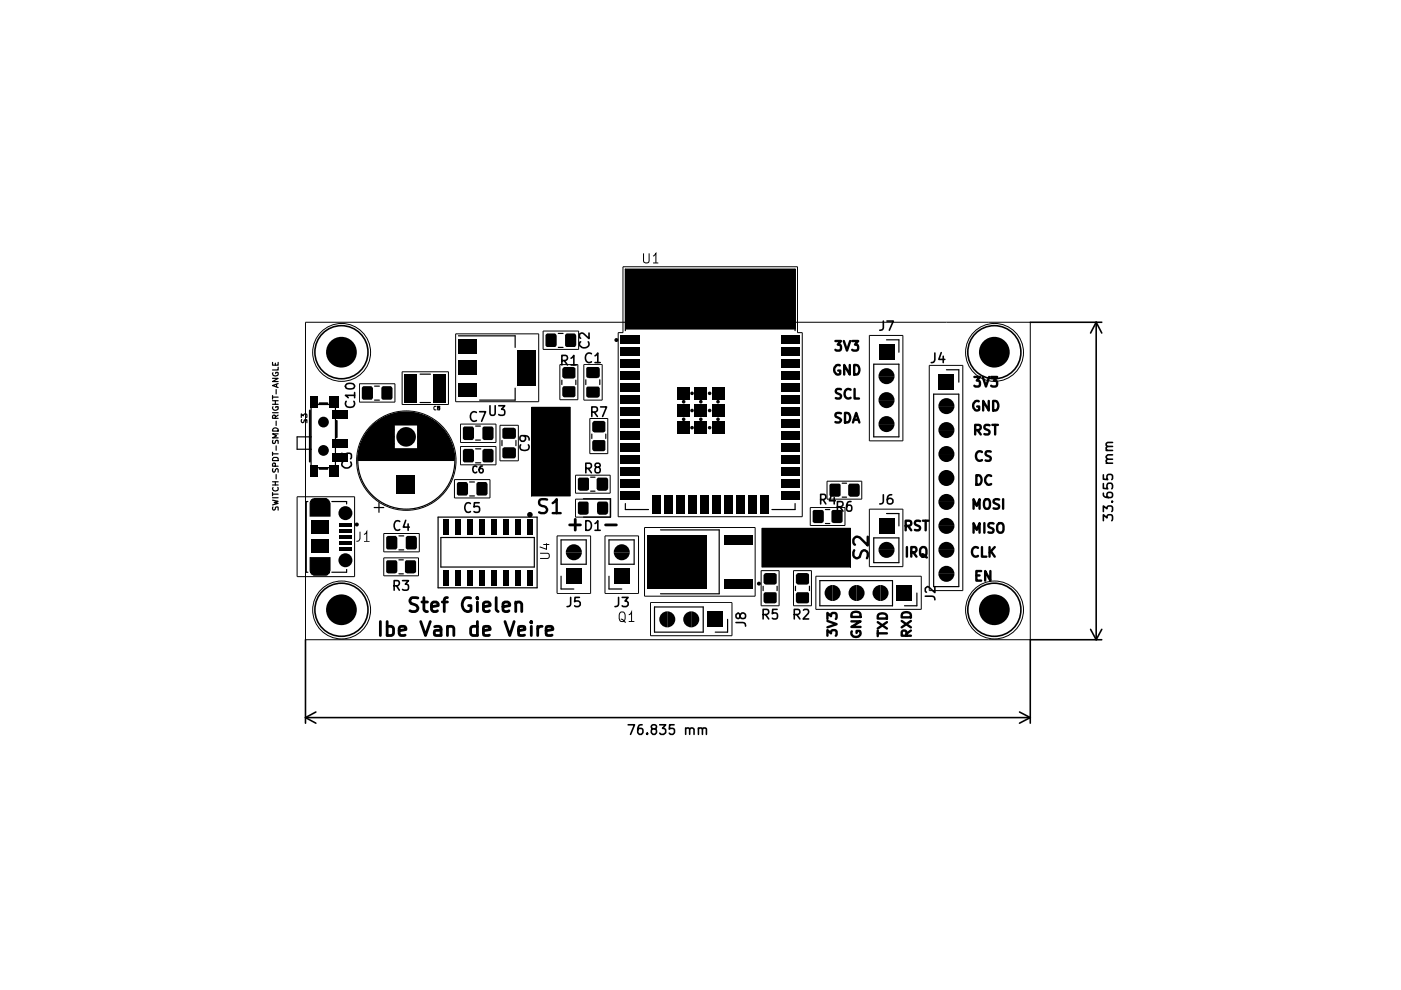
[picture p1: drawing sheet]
<svg xmlns="http://www.w3.org/2000/svg" width="297mm" height="210mm" viewBox="0 0 297 210" stroke-linecap="round" stroke-linejoin="round" font-family="sans-serif">
<g fill="none" stroke="#000" stroke-width=".21">
<path d="M132.1 56.6h37v13.9h1v39.1h-39v-39.1h1zM132.6 57.1h36v12.6h-36zM136.4 53.7v1.6a.62 .62 0 0 0 .6 .5 .62 .62 0 0 0 .6-.5v-1.6M138.5 54.3l.6-.6v2.1M138.5 55.8h1.1M64.8 68.3h153.6v67.3h-153.6zM85.3 78.8h9.8v7h-9.8zM96.6 70.8h17.6v14.4h-17.6zM115.1 70.2h7.6v3.9h-7.6zM118.7 77.3h3.8v7.5h-3.8zM123.8 77.3h3.9v7.5h-3.9zM184.3 71.1h7.1v22.4h-7.1z"/>
<path d="M197 77.5h7.1v47.7h-7.1zM76.2 81.4h7.5v3.9h-7.5zM92.5 86.2l-.3-.1-.2 .2v.4l.2 .2 .3-.1M92.9 86.5l-.1-.2v-.2l.5 .1-.2 .3-.3 .1v.3h.4l.1-.3-.2-.1M97.6 89.9h7.6v3.9h-7.6zM97.6 94.7h7.6v3.9h-7.6zM106 90.2h3.9v7.5h-3.9zM112.7 86.4h8.2v18.8h-8.2zM125.1 88.7h3.8v7.5h-3.8zM63 105.3h12.2v17h-12.2zM65.7 118.2h4.3v2.7l-.2 .6-.6 .5h-2.7l-.4-.3-.4-.6zM66 106l.6-.3h2.5l.4 .2 .5 .8v2.7h-4.3v-2.8z"/>
<path d="M76.3 112.7l-.1 1.7-.1 .3-.5 .1M77.2 113.3l.4-.2 .2-.4v2.1M77.2 114.8h1.2M81.4 113.1h7.5v3.9h-7.5zM81.4 118.3h7.3v3.8h-7.3zM96.4 101.7h7.5v3.9h-7.5zM114.5 117.3h1.6l.4 .3v.5l-.4 .3h-1.6M115.2 115.4h1.3M115.9 115.2v1.3l-1.5-.5M118.1 113.6h7.1v12.2h-7.1zM122 100.8h7.4v3.8h-7.4zM122 105.8h7.4v3.8h-7.4z"/>
<path d="M128.3 113.6h7.1v12.2h-7.1zM136.7 111.8h23.4v14.6h-23.4zM161.5 112h18.8v8.2h-18.8zM171.8 107.6h7.4v3.8h-7.4zM175.3 102h7.4v3.8h-7.4zM184.3 107.9h7.1v12.2h-7.1zM131.5 129.8h.8a1.42 1.42 0 0 1-.2 2l-.6-.1a1.64 1.64 0 0 1 0-1.9zM131.6 131.3a.82 .82 0 0 1 .9 .6l.2 .1M133.3 130.3l.4-.2 .2-.3v2M133.3 131.8h1.2M137.9 127.8h17.3v7h-17.3zM161.4 121h3.8v7.4h-3.8z"/>
<path d="M168.2 121h3.8v7.4h-3.8zM173 122.2h22.3v7h-22.3z"/>
<circle cx="72.4" cy="74.7" r="6.1"/>
<circle cx="210.9" cy="74.7" r="6.1"/>
<circle cx="86.1" cy="97.7" r="10.5"/>
<circle cx="72.4" cy="129.3" r="6.1"/>
<circle cx="210.9" cy="129.3" r="6.1"/>
</g>
<g fill="none" stroke="#000" stroke-width=".34">
<path d="M119.1 76.5h.8l.4-.5a.49 .49 0 0 0-.4-.6h-.8v2M119.6 76.5l.7 .9M121.1 75.9l.6-.5v2M121.1 77.4h1.1M123.1 72.5a.68 .68 0 0 0-.2 .6 .68 .68 0 0 0 .5 .6 .92 .92 0 0 0 1.1-.1 .92 .92 0 0 0 .2-1.1M124.9 70.6v1.2l-1.5-1.2-.5 .4v.5l.2 .2M125.4 75a.95 .95 0 0 0-1.2 .3 .95 .95 0 0 0 .1 1.2 .73 .73 0 0 0 1.1 .2M126.2 75.4l.5-.6v2.1M126.2 76.9h1.1M187.3 68.1v1.4a.6 .6 0 0 1-.8 .5M188 68.1h1.4l-.8 1.9M198.2 74.8l-.1 1.7-.1 .3-.6 .1"/>
<path d="M199.6 74.8l-.5 1.4h1.2M200 75.5v1.4M218.4 68.3h15.2M232.4 68.3v67.3M232.4 68.3l1.2 2.3M232.4 68.3l-1.2 2.3M72.5 97.3v-1.2l.7 .6a.46 .46 0 0 1 .5-.6l.7 .2 .1 .7-.2 .3M72.6 98a1.01 1.01 0 0 0 .7 1.3 1.01 1.01 0 0 0 1.2-.7l-.2-.6M73.3 81.6a1.11 1.11 0 0 1 1.9 .4 1.07 1.07 0 0 1-1.6 .4l-.4-.4zM73.4 85.1a.82 .82 0 0 0 0 1 .82 .82 0 0 0 .9 .3l.6-.2a.82 .82 0 0 0 .1-1.1M75.2 83.8h-2l.6 .5M75.2 83.2v1.1"/>
<path d="M101 87.5a.95 .95 0 0 0-1.2 .3 .95 .95 0 0 0 .1 1.2 .73 .73 0 0 0 1.1 .2M101.1 99l-.4-.2a.7 .7 0 0 0-.5 .8 .7 .7 0 0 0 .8 .6l.1-.1M101.7 87.3h1.3l-.9 2M102.3 98.8l-.4 .2a.86 .86 0 0 0 0 1.2h.3a.54 .54 0 0 0 0-.9h-.3l-.3 .4M103.9 86v1.6l.3 .5 .7-.2 .1-1.9M105.7 86h1.3l-.7 .8a.49 .49 0 0 1 .7 .4l-.1 .7a.97 .97 0 0 1-1.2 0M110.4 94.3l-.1 .1a.73 .73 0 0 0 .4 1h1.1a.7 .7 0 0 0 .2-1.1M111.1 92.4l.2 .1a.72 .72 0 0 1-.2 1.1h-.5a.67 .67 0 0 1 0-1.2h.7a.76 .76 0 0 1 .9 .9M124.2 99.3h.8l.4-.4a.49 .49 0 0 0-.4-.7h-.8v2M124.7 99.3l.7 .9M125.5 87.4h.7l.5-.4a.49 .49 0 0 0-.5-.7h-.7v2M126 87.4l.7 .9"/>
<path d="M126.5 99.1l-.3-.4v-.3l.3-.2 .6 .1 .2 .3-.1 .3-.7 .2a.67 .67 0 0 0 0 1.1h.6a.72 .72 0 0 0-.2-1.1M127.3 86.3h1.3l-.8 2M234.5 98.2h1.4M234.5 95.5h1.4M235.9 97.4l-1.2 .1-.2 .4 .3 .3M235.9 96.4h-1l-.4 .4v.2l.4 .4M235.9 94.7h-1.2l-.2 .2v.3l.3 .3M235.9 93.8l-1.2 .1-.2 .2v.3l.4 .3M84.8 110.6l-.1-.1a.96 .96 0 0 0-1.1 .4 .96 .96 0 0 0 .1 1.2 .65 .65 0 0 0 1.1 .2M86 110.3l-.5 1.5h1.3M86.5 111.1v1.3M99.7 106.8v-.1a.96 .96 0 0 0-1.1 .4 .96 .96 0 0 0 .1 1.2 .65 .65 0 0 0 1 .2"/>
<path d="M101.6 106.6h-1l-.1 .9 .3-.1h.7l.2 .4-.1 .7-.3 .1-.8-.1M124.2 110.4a1.03 1.03 0 0 1 1.2 1 1.03 1.03 0 0 1-1.2 1zM126.2 111l.5-.6v2M126.2 112.4h1.1M174 105.9h.8a.63 .63 0 0 0 .1-1l-.9-.1v2M174.5 105.9l.6 .9M176.4 104.7l-.5 1.5h1.2M176.9 105.5v1.3M177.5 107.4h.8l.4-.4a.49 .49 0 0 0-.4-.7h-.8v2.1M178.1 107.4l.6 1M180.4 106.3h-.3a1.33 1.33 0 0 0-.4 2h.7l.2-.8-.3-.4-.6 .1-.2 .3M187.3 104.9v1.4a.6 .6 0 0 1-.8 .5"/>
<path d="M189.1 104.9a.76 .76 0 0 0-1 .8v.8l.2 .3a.72 .72 0 0 0 1-.3v-.5a.67 .67 0 0 0-1.2 0M233.9 110.4v-1.3l.8 .7a.52 .52 0 0 1 .3-.7l.7 .1a.97 .97 0 0 1 0 1.2M233.9 108.5v-1.2l.8 .6 .2-.5h.8l.2 .2v.6l-.2 .3M233.9 104.6v.4a.84 .84 0 0 0 .9 .5h.7l.3-.2 .1-.6-.2-.2-.7-.1-.2 .2-.1 .6 .3 .3M233.9 102.5v1l1 .1a.8 .8 0 0 1 .1-1.2h.5a.77 .77 0 0 1 .2 1.2M233.9 100.7v.9l1 .1-.2-.3 .1-.6 .2-.2 .7 .1 .2 .2v.5l-.2 .3M235.7 106.3h.2l-.1 .2-.1-.2h.2M64.8 135.6v17.7M83.6 124.2h.7a.63 .63 0 0 0 .2-1l-.9-.1v2M84.1 124.2l.6 .9M85.3 123.1h1.3l-.7 .8a.49 .49 0 0 1 .7 .4l-.1 .7a.97 .97 0 0 1-1.2 0M121 126.7v1.4a.6 .6 0 0 1-.8 .5"/>
<path d="M122.9 126.7h-1l-.1 .9 .3-.2 .7 .1 .2 .3v.5l-.4 .3h-.5l-.3-.2M131.1 126.7v1.4a.6 .6 0 0 1-.7 .5M131.9 126.7h1.3l-.7 .7h.3l.4 .4v.5l-.4 .3h-.6l-.3-.2M156 132l1.8 .1 .3 .7M156.9 130.4l.4-.4a.64 .64 0 0 1 .8 .5 .64 .64 0 0 1-.7 .7 .64 .64 0 0 1-.5-.8l-.4-.4a.61 .61 0 0 0-.5 .6 .61 .61 0 0 0 .5 .5l.4-.4M161.8 130.3h.8l.4-.4a.49 .49 0 0 0-.4-.7h-.8v2M162.3 130.3l.7 .9M164.8 129.2h-1l-.1 .9 .3-.1h.7l.1 .4v.7l-.3 .1h-.5l-.3-.1M168.4 130.3h.8l.4-.4a.49 .49 0 0 0-.4-.7h-.8v2M168.9 130.3l.7 .9M170.3 129.4l.3-.2h.5l.3 .2v.4l-1.1 1.4h1.1M196.2 126.4l1.8 .1 .2 .7"/>
<path d="M198.2 124.4v1.2l-1.4-1.2-.6 .4v.5l.2 .3M231.2 133.4l1.2 2.2M233.6 135.6h-15.2v17.7M233.6 133.4l-1.2 2.2M64.8 152.1h153.6M64.8 152.1l2.2 1.2M67 151l-2.2 1.1M133.2 153.7h1.3l-.8 2M136.1 153.7h-.3a1.31 1.31 0 0 0-.5 1.7l.3 .3h.4l.3-.4v-.5l-.3-.4h-.4l-.4 .4M137.2 155.4v.3l-.1-.2 .1-.1v.3M138.4 154.5l-.3-.3 .1-.4 .2-.1 .6 .1 .2 .2-.1 .3-.9 .4a.72 .72 0 0 0 .2 1h.5a.67 .67 0 0 0 0-1.2M139.9 153.7h1.2l-.6 .7 .6 .2v.7a1.03 1.03 0 0 1-1 .4l-.2-.3"/>
<path d="M142.9 153.7h-.9l-.1 .9 .3-.2 .6 .1 .2 .3-.1 .6-.2 .3h-.5l-.3-.3M145.4 154.5l.1-.1a.48 .48 0 0 1 .7 .2v1.1M145.4 154.3v1.4M146.2 154.6a.54 .54 0 0 1 1 0v1.1M148.1 154.5l.2-.2 .5 .1 .1 1.3M148.1 154.3v1.4M148.9 154.6l.3-.3 .5 .1 .1 1.3M216.2 151l2.2 1.1M218.4 152.1l-2.2 1.2"/>
<circle cx="72.4" cy="74.7" r="5.6"/>
<circle cx="210.8" cy="74.7" r="5.6"/>
<circle cx="72.4" cy="129.3" r="5.6"/>
<circle cx="210.8" cy="129.3" r="5.6"/>
</g>
<g fill="#000">
<path d="M132.6 57.1h36v12.6h-36zM97.1 71.9h4v3h-4zM97.1 76.5h4v3h-4zM115.7 70.9l.3-.2h1.7l.2 .3 .1 2.2-.2 .4h-1.9l-.2-.3zM119.9 70.9l.2-.2 1.9 .1 .2 .3v2.1l-.3 .4h-1.8l-.3-.3zM119.3 78.1l.3-.3 2.2 .1 .2 .2v1.9l-.3 .3-2.2-.1-.3-.3zM124.4 77.9l2.5-.1 .3 .3-.1 1.8-.4 .3-2.2-.1-.2-.3zM131.6 76.2h4v1.9h-4zM131.6 73.7h4v1.8h-4zM131.6 71.1h4v1.9h-4zM165.6 71.1h4v1.9h-4zM165.6 73.7h4v1.8h-4z"/>
<path d="M165.6 76.2h4v1.9h-4zM186.3 73h3.4v3.4h-3.4zM186.8 78.6a1.7 1.7 0 0 1 1.8-.4 1.7 1.7 0 0 1 1.1 1.6h-3.4v-.5zM186.3 79.8h3.4a1.7 1.7 0 0 1-1.7 1.7 1.7 1.7 0 0 1-1.7-1.7zM65.8 84h1.6v2.4h-1.6zM69.8 84h2v2.4h-2zM70.4 93h3.3v1.8h-3.3zM70.4 96.1h3.3v1.8h-3.3zM70.4 87h3.3v1.9h-3.3zM76.8 82l.2-.1h1.7l.3 .2 .1 2.3-.3 .4h-1.8l-.3-.3zM80.9 82l.3-.1h1.7l.2 .2 .1 2.3-.2 .4h-1.9l-.2-.3zM85.8 79.2h2.6v6.1h-2.6z"/>
<path d="M91.9 79.2h2.7v6.1h-2.7zM97.1 81.1h4v3h-4zM98.2 95.3l.3-.1h1.7l.3 .3v2.2l-.3 .3h-1.8l-.2-.1zM98.2 90.6l.2-.2h1.8l.2 .2 .1 2.3-.2 .3-1.8 .1-.3-.2zM102.4 95.3l.2-.1h1.7l.3 .1v2.4l-.2 .3h-1.9l-.1-.1zM102.4 90.5l2-.1 .2 .2v2.3l-.1 .3-1.9 .1-.2-.2-.1-2.4zM106.5 95.1l.3-.3h2.2l.3 .2v2l-.2 .2h-2.3l-.3-.3zM106.6 90.8l.2-.1h2.2l.3 .1v2.1l-.2 .1h-2.3l-.3-.2zM109.7 74.2h4v7.6h-4zM115.3 86.7h3v4.7h-3zM119.3 82l.2-.1 2.4 .1 .1 2-.3 .2h-2.3l-.2-.3zM124.3 82.2l.2-.2h2.4l.3 .3-.1 1.8-.4 .2-2.2-.1-.2-.2z"/>
<path d="M125.6 89.5l.4-.3 2.2 .1 .2 .2v1.9l-.4 .3-2.2-.1-.2-.2zM125.6 93.5l.2-.2 2.5 .1 .1 2-.4 .3-2.3-.1-.1-.3zM131.6 96.5h4v1.9h-4zM131.6 94h4v1.8h-4zM131.6 91.4h4v1.9h-4zM131.6 88.9h4v1.9h-4zM131.6 86.4h4v1.8h-4zM131.6 83.8h4v1.9h-4zM131.6 81.3h4v1.8h-4zM131.6 78.7h4v1.9h-4zM143.6 85.7h2.7v2.7h-2.7zM143.6 82h2.7v2.7h-2.7z"/>
<path d="M143.6 89.4h2.7v2.6h-2.7zM147.2 85.7h2.7v2.7h-2.7zM147.2 89.4h2.7v2.6h-2.7zM147.2 82h2.7v2.7h-2.7zM151 89.4h2.6v2.6h-2.6zM151 85.7h2.6v2.7h-2.6zM151 82h2.6v2.7h-2.6zM165.6 83.8h4v1.9h-4zM165.6 86.4h4v1.8h-4zM165.6 88.9h4v1.9h-4zM165.6 91.4h4v1.9h-4zM165.6 94h4v1.8h-4z"/>
<path d="M165.6 78.7h4v1.9h-4zM165.6 81.3h4v1.8h-4zM165.6 96.5h4v1.9h-4zM186.8 88.7a1.7 1.7 0 0 1 1.8-.4 1.7 1.7 0 0 1 1.1 1.6h-3.4v-.4zM186.3 89.9h3.4a1.7 1.7 0 0 1-1.7 1.7 1.7 1.7 0 0 1-1.7-1.7zM186.8 83.6a1.7 1.7 0 0 1 1.8-.3 1.7 1.7 0 0 1 1.1 1.5h-3.4v-.4zM186.3 84.8h3.4a1.7 1.7 0 0 1-1.7 1.7 1.7 1.7 0 0 1-1.7-1.7zM199 79.3h3.4v3.4h-3.4zM199.5 84.9a1.7 1.7 0 0 1 1.8-.4 1.7 1.7 0 0 1 1.1 1.6h-3.4v-.4zM199 86.1h3.4a1.7 1.7 0 0 1-1.7 1.7 1.7 1.7 0 0 1-1.7-1.7zM199.5 95.1a1.7 1.7 0 0 1 1.8-.4 1.7 1.7 0 0 1 1.1 1.6h-3.4v-.5zM199 96.3h3.4a1.7 1.7 0 0 1-1.7 1.7 1.7 1.7 0 0 1-1.7-1.7z"/>
<path d="M199.5 90a1.7 1.7 0 0 1 1.8-.4 1.7 1.7 0 0 1 1.1 1.6h-3.4v-.5zM199 91.2h3.4a1.7 1.7 0 0 1-1.7 1.7 1.7 1.7 0 0 1-1.7-1.7zM65.8 98.6h1.6v2.4h-1.6zM65.9 110.3h3.8v3h-3.8zM65.9 114.3h3.8v3h-3.8zM69.8 98.6h2v2.4h-2zM66.1 106l.5-.3h2.5l.4 .2 .5 .8v2.7h-4.3v-2.8zM71.8 110.8h2.7v.8h-2.7zM71.8 112.1h2.7v.8h-2.7zM71.8 116h2.7v.8h-2.7zM71.8 114.7h2.7v.8h-2.7zM71.8 113.4h2.7v.8h-2.7z"/>
<path d="M82 113.8l.2-.2h1.7l.3 .3v2.3l-.2 .3h-1.9l-.2-.3zM84.1 100.7h4v3.9h-4zM86.1 113.8l.3-.2 1.8 .1 .2 .3v2.2l-.3 .3h-1.8l-.3-.3zM93.9 110.1h1.2v3.2h-1.2zM96.4 110.1h1.2v3.2h-1.2zM96.9 102.4l.3-.2h1.7l.2 .2 .1 2.3-.2 .4h-1.9l-.2-.3zM99 110.1h1.2v3.2h-1.2zM101.5 110.1h1.2v3.2h-1.2zM101.1 102.4l.2-.2 1.9 .1 .2 .3v2.1l-.3 .4h-1.8l-.3-.3zM104.1 110.1h1.1v3.2h-1.1zM106.6 110.1h1.2v3.2h-1.2zM109.1 110.1h1.2v3.2h-1.2z"/>
<path d="M111.7 110.1h1.2v3.2h-1.2zM112.7 86.4h8.2v18.8h-8.2zM115.3 100.2h3v4.5h-3zM120 117.1h3.4a1.7 1.7 0 0 1-1.7 1.7 1.7 1.7 0 0 1-1.7-1.7zM120.5 115.9a1.7 1.7 0 0 1 1.8-.4 1.7 1.7 0 0 1 1.1 1.6h-3.4v-.5zM122.5 106.6l.3-.3h1.7l.3 .3v2.2l-.2 .3h-1.7l-.3-.1zM122.6 101.4l.2-.1h2l.1 2.5-.2 .2-1.8 .1-.3-.2zM126.7 106.4l1.9-.1 .3 .2v2.1l-.2 .5h-1.7l-.3-.2-.1-2.1zM126.6 101.4l.1-.1h1.9l.3 .1v2.1l-.2 .5-1.8 .1-.3-.3zM131.6 99.1h4v1.8h-4zM131.6 104.1h4v1.9h-4zM131.6 101.6h4v1.9h-4z"/>
<path d="M130.1 117.1h3.4a1.7 1.7 0 0 1-1.7 1.7 1.7 1.7 0 0 1-1.7-1.7zM130.6 115.9a1.7 1.7 0 0 1 1.9-.4 1.7 1.7 0 0 1 1 1.6h-3.4l.1-.5zM138.3 105.1h1.7v4h-1.7zM140.8 105.1h1.8v4h-1.8zM143.3 105.1h1.8v4h-1.8zM145.9 105.1h1.8v4h-1.8zM148.4 105.1h1.8v4h-1.8zM151 105.1h1.7v4h-1.7zM153.5 105.1h1.8v4h-1.8zM153.5 113.6h6.1v2h-6.1zM156 105.1h1.8v4h-1.8zM158.6 105.1h1.8v4h-1.8z"/>
<path d="M161.1 105.1h1.8v4h-1.8zM161.9 114.6h4.6v3h-4.6zM165.6 99.1h4v1.8h-4zM165.6 101.6h4v1.9h-4zM165.6 104.1h4v1.9h-4zM172.4 108.2l2-.1 .2 .2v2.4l-.4 .2h-1.6l-.3-.2zM175.3 114.6h4.6v3h-4.6zM175.9 102.8l.2-.3 2 .1 .1 2.5-.1 .1-1.8 .1-.4-.1zM176.3 108.4l.2-.3h1.9l.2 .3v2.2l-.1 .2-1.8 .1-.3-.2zM179.9 102.7l.2-.2h1.8l.3 .2 .1 2.1-.3 .4-1.7 .1-.4-.2zM186.3 109.8h3.4v3.4h-3.4zM186.8 115.4a1.7 1.7 0 0 1 1.8-.4 1.7 1.7 0 0 1 1.1 1.6h-3.4v-.5z"/>
<path d="M186.3 116.6h3.4a1.7 1.7 0 0 1-1.7 1.7 1.7 1.7 0 0 1-1.7-1.7zM199.5 100.1a1.7 1.7 0 0 1 1.8-.3 1.7 1.7 0 0 1 1.1 1.5h-3.4v-.4zM199 101.3h3.4a1.7 1.7 0 0 1-1.7 1.7 1.7 1.7 0 0 1-1.7-1.7zM199.5 115.4a1.7 1.7 0 0 1 1.8-.4 1.7 1.7 0 0 1 1.1 1.6h-3.4v-.5zM199 116.6h3.4a1.7 1.7 0 0 1-1.7 1.7 1.7 1.7 0 0 1-1.7-1.7zM199.5 110.3a1.7 1.7 0 0 1 1.8-.4 1.7 1.7 0 0 1 1.1 1.6h-3.4v-.4zM199 111.5h3.4a1.7 1.7 0 0 1-1.7 1.7 1.7 1.7 0 0 1-1.7-1.7zM199.5 105.2a1.7 1.7 0 0 1 1.8-.3 1.7 1.7 0 0 1 1.1 1.5h-3.4v-.4zM199 106.4h3.4a1.7 1.7 0 0 1-1.7 1.7 1.7 1.7 0 0 1-1.7-1.7zM65.7 118.2h4.3v2.7l-.2 .6-.6 .5h-2.7l-.4-.3-.4-.6zM82 118.9l2-.1 .2 .2v2.4l-.4 .2h-1.6l-.3-.3zM85.9 119l.2-.2h1.9l.2 .2v2.2l-.1 .3-1.8 .1-.4-.2z"/>
<path d="M93.9 120.9h1.2v3.2h-1.2zM96.4 120.9h1.2v3.2h-1.2zM99 120.9h1.2v3.2h-1.2zM101.5 120.9h1.2v3.2h-1.2zM104.1 120.9h1.1v3.2h-1.1zM106.6 120.9h1.2v3.2h-1.2zM109.1 120.9h1.2v3.2h-1.2zM111.7 120.9h1.2v3.2h-1.2zM120 120.5h3.4v3.4h-3.4zM130.1 120.5h3.4v3.4h-3.4zM137.2 113.5h12.6v11.3h-12.6zM141.5 129.6a1.7 1.7 0 0 1 1.7 1.7 1.7 1.7 0 0 1-1.7 1.7z"/>
<path d="M140.3 130.1l.7-.4 .5-.1v3.4a1.7 1.7 0 0 1-1.6-1 1.7 1.7 0 0 1 .4-1.9zM146.6 129.6a1.7 1.7 0 0 1 1.7 1.7 1.7 1.7 0 0 1-1.7 1.7zM145.4 130.1l.7-.4 .5-.1v3.4a1.7 1.7 0 0 1-1.6-1 1.7 1.7 0 0 1 .4-1.9zM149.9 129.6h3.4v3.4h-3.4zM153.5 122.8h6.1v1.9h-6.1zM162 121.8l.3-.3 2.2 .1 .2 .2v1.9l-.4 .3-2.2-.1-.2-.3zM162 125.7l.1-.1h2.5l.1 2.1-.4 .2-2.2-.1-.2-.2zM168.8 121.8l.4-.3 2.2 .1 .1 .2v1.9l-.3 .3-2.2-.1-.3-.3zM168.8 125.7l.2-.1h2.4l.1 2.1-.3 .2-2.3-.1-.2-.2zM176.5 124a1.7 1.7 0 0 1 1.7 1.7 1.7 1.7 0 0 1-1.7 1.7zM175.3 124.5l.8-.4 .4-.1v3.4a1.7 1.7 0 0 1-1.5-1 1.7 1.7 0 0 1 .3-1.9zM161.5 112h18.8v8.2h-18.8z"/>
<path d="M181.6 124a1.7 1.7 0 0 1 1.7 1.7 1.7 1.7 0 0 1-1.7 1.7zM180.4 124.5l.8-.4 .4-.1v3.4a1.7 1.7 0 0 1-1.6-1 1.7 1.7 0 0 1 .4-1.9zM186.7 124a1.7 1.7 0 0 1 1.7 1.7 1.7 1.7 0 0 1-1.7 1.7zM185.5 124.5l.7-.4 .5-.1v3.4a1.7 1.7 0 0 1-1.6-1 1.7 1.7 0 0 1 .4-1.9zM190.1 124h3.4v3.4h-3.4zM199.5 120.5a1.7 1.7 0 0 1 1.8-.4 1.7 1.7 0 0 1 1.1 1.6h-3.4v-.5zM199 121.7h3.4a1.7 1.7 0 0 1-1.7 1.7 1.7 1.7 0 0 1-1.7-1.7z"/>
<circle cx="72.4" cy="74.7" r="3.3"/>
<circle cx="210.8" cy="74.7" r="3.3"/>
<circle cx="68.6" cy="89.5" r="1.14"/>
<circle cx="68.6" cy="95.5" r="1.14"/>
<circle cx="86.1" cy="92.6" r="2.07"/>
<circle cx="144.9" cy="85.2" r=".38"/>
<circle cx="144.9" cy="88.9" r=".38"/>
<circle cx="146.7" cy="87" r=".38"/>
<circle cx="146.7" cy="83.4" r=".38"/>
<circle cx="146.7" cy="90.7" r=".38"/>
<circle cx="148.6" cy="88.9" r=".38"/>
<circle cx="148.6" cy="85.2" r=".38"/>
<circle cx="150.4" cy="87" r=".38"/>
<circle cx="150.4" cy="83.4" r=".38"/>
<circle cx="150.4" cy="90.7" r=".38"/>
<circle cx="152.2" cy="85.2" r=".38"/>
<circle cx="152.2" cy="88.9" r=".38"/>
<circle cx="73.2" cy="118.8" r="1.48"/>
<circle cx="73.2" cy="108.8" r="1.48"/>
<circle cx="72.4" cy="129.3" r="3.3"/>
<circle cx="210.8" cy="129.3" r="3.3"/>
</g>
<g fill="none" stroke="#000" stroke-width=".25">
<path d="M57.8 76.8v.6h1.2v-.6M57.9 79l-.1 .1a.66 .66 0 0 0 .5 .6 .66 .66 0 0 0 .7-.2l-.1-.5h-.4v.2M58.4 77v.4M59 77.9v.5h-1.2M89.1 79.3h2.2M97.2 71.2h12v2.5M118.4 70.7h1M118.4 73.7h1M132.6 70.1v-13h36v13M185.3 77.2h5.3v15.4h-5.3zM188 72.1h2.6v2.6M200.7 78.4h2.6v2.6"/>
<path d="M57.8 80.2h1.2l-1.2 .7h1.2M57.8 96.2h1.2M57.8 83.9v.7M57.8 95.9v.7M57.8 87.5h1.2M57.8 85.7h1.2M57.8 85h1.2M57.8 84.2h1.2M57.9 99.4v.6l.2 .1 .3-.2v-.3l.4-.2 .2 .1v.6M57.9 97.2l.1-.2h.7l.3 .2v.5h-1.2zM57.9 93.3v.7h.3l.4-.7 .4 .1v.6M57.9 91a.72 .72 0 0 1 1.1 0v.4h-1.2z"/>
<path d="M57.9 86.2a.61 .61 0 0 0 .3 .8 .61 .61 0 0 0 .8-.3v-.5h-.5v.2M58.4 98.8v-.5h-.5l-.1 .5h1.2M58.4 88.7v-.6h-.5l-.1 .6h1.2M58.4 85v.7M58.5 82.6v.9M58.5 89.3v.9M58.5 94.5v1M58.6 81.5v.5M59 92h-1.2l.8 .4-.8 .4h1.2M59 81.3l-1.2 .4 1.2 .5M59 88l-.6 .4M63.9 88.5v-.7l.4 .4 .3-.4h.3l.2 .1-.1 .6"/>
<path d="M64 88.9v.6h.4a.47 .47 0 0 1 .2-.4 .47 .47 0 0 1 .5-.1v.6M66 85.8h5.1v13.3h-5.1zM66 92.6h-3v2.6h3M75.9 97.6h20.4M75.9 97.5h20.4M75.9 97.4h20.4M75.9 97.3h20.4M75.9 97.2h20.4M75.9 97.1h20.4M75.9 97h20.4M75.9 96.9h20.3M75.9 96.8h20.3"/>
<path d="M75.9 96.7h20.3M75.9 96.6h20.3M75.9 96.5h20.3M76 96.3h20.2M76 96.2h20.2M76 96.1h20.1M76 96h20.1M76 95.9h20.1M76 96.4h20.2M76.1 95.8h20M76.1 95.6h19.9M76.1 95.5h19.9"/>
<path d="M76.1 95.7h20M76.2 95.2h19.7M76.2 95.3h19.8M76.2 95.4h19.8M76.3 95.1h7.3M76.3 94.8h7.3M76.3 94.9h7.3M76.3 95h7.3M76.4 94.7h7.2M76.4 94.6h7.2M76.5 94.4h7.1M76.5 94.3h7.1"/>
<path d="M76.5 94.2h7.1M76.5 94.5h7.1M76.5 94.1h7.1M76.6 94h7M76.6 93.9h7M76.7 93.8h6.9M76.7 93.7h6.9M76.7 93.6h6.9M76.8 93.6h6.8M76.8 93.5h6.8M76.9 93.3h6.7M76.9 93.4h6.7"/>
<path d="M76.9 93.2h6.7M77 93.1h6.6M77 93h6.6M77 92.9h6.6M77.1 92.8h6.5M77.1 92.7h6.5M77.2 92.6h6.4M77.3 92.5h6.3M77.4 92.4h6.2M77.4 92.5h6.2M77.5 92.3h6.1M77.5 92.2h6.1"/>
<path d="M77.6 92.1h6M77.6 92h6M77.6 91.9h6M77.7 91.8h5.9M77.7 91.9h5.9M77.8 91.7h5.8M77.9 91.5h5.7M77.9 91.6h5.7M78 91.4h5.6M78.1 91.4h5.5M78.1 91.2h5.5M78.1 91.3h5.5"/>
<path d="M78.3 91.1h5.3M78.4 91h5.2M78.4 90.9h5.2M78.5 90.8h5.1M78.6 90.8h5M78.7 90.7h4.9M78.7 90.6h4.9M78.8 90.5h4.8M78.9 90.4h4.7M79 90.3h4.6M79.1 90.3h4.5M79.2 90.2h4.4"/>
<path d="M79.2 90.1h13.8M79.3 90h13.6M79.4 84.8h1M79.4 81.9h1M79.4 89.9h13.4M79.5 89.8h13.2M79.6 89.7h13M79.8 89.7h12.6M79.8 89.6h12.5M80 89.5h12.2M80.1 89.4h12M80.2 89.3h11.7"/>
<path d="M80.3 89.2h11.6M80.4 89.2h11.4M80.5 89.1h11.1M80.7 89h10.8M80.8 88.9h10.6M80.9 88.8h10.4M81 88.7h10.1M81.2 88.6h9.7M81.4 88.6h9.4M81.5 88.5h9.2M81.7 88.4h8.8M81.9 88.3h8.4"/>
<path d="M82.2 88.2h7.8M82.4 88.1h7.3M82.6 88.1h7M82.8 88h6.5M83.1 87.9h6M83.3 87.8h5.5M83.7 87.7h4.9M84 87.6h4.2M84.3 87.5h3.5M84.9 87.5h2.4M88.6 92.6h6.4M88.6 93.3h6.7"/>
<path d="M88.6 90.3h4.6M88.6 91.2h5.4M88.6 91.1h5.3M88.6 91h5.2M88.6 90.9h5.1M88.6 90.8h5M88.6 92.4h6.1M88.6 92.3h6.1M88.6 92.1h6.1M88.6 92.2h6.1M88.6 92h6M88.6 91.5h5.6"/>
<path d="M88.6 91.4h5.5M88.6 91.3h5.5M88.6 90.6h4.9M88.6 90.7h5M88.6 90.5h4.8M88.6 91.9h5.9M88.6 91.7h5.8M88.6 91.8h5.8M88.6 91.6h5.7M88.6 95.1h7.3M88.6 94.8h7.2M88.6 94.9h7.2"/>
<path d="M88.6 95h7.3M88.6 94.7h7.2M88.6 94.4h7.2M88.6 94.3h7.1M88.6 94.2h7.1M88.6 94.1h7.1M88.6 94.6h7.2M88.6 94.5h7.2M88.6 93.8h6.9M88.6 93.7h6.9M88.6 93.6h6.8M88.6 94.1h7"/>
<path d="M88.6 94h7M88.6 93.9h6.9M88.6 93.5h6.7M88.6 93.4h6.7M88.6 93.2h6.6M88.6 93.1h6.6M88.6 93h6.6M88.6 92.9h6.5M88.6 92.8h6.5M88.6 92.7h6.4M88.6 92.5h6.2M88.6 92.5h6.3"/>
<path d="M88.6 90.4h4.7M88.6 90.3h4.5M88.6 90.2h4.4M89.1 85.3h2.2M100.8 98.1h1.1M100.8 95.2h1.1M100.8 93.3h1.1M100.8 90.3h1.1M106.4 93.4v1.1M109.2 82.3v2.5h-7.5M109.4 93.4v1.1M119.1 80.6v.9"/>
<path d="M122.1 80.6v.9M124.2 80.5v1M125.5 92v1M127.2 80.5v1M128.4 92v1M198 83.6h5.3v40.8h-5.3zM57.8 106l1.2 .3-.9 .3 .9 .1-1.2 .4M57.8 105.5h1.2M57.8 104.4v.7M57.8 104.8h1.2M57.8 102.8h1.2M57.8 102.2h1.2"/>
<path d="M57.9 107.5l-.1 .4 .2 .3 .3-.1 .2-.6h.4l.1 .7M57.9 103.3l-.1 .3a.67 .67 0 0 0 .5 .5 .67 .67 0 0 0 .7-.3l-.1-.5M58.4 102.2v.6M58.5 100.6v1M65.3 106.3h-.4v15h.4M70.4 106.3h3.1v.5M79.3 107.6h2.1M80.3 106.6v2M84.6 116.6h1M84.6 113.6h1M84.6 118.7h.9M92.9 109.6h21v15h-21z"/>
<path d="M93.5 114h19.8v6.2h-19.8zM99.6 105.2h1M99.6 102.2h1M119 114.5h5.3v5.1h-5.3zM123.7 105.7h5.8v3.9h-5.8M125.2 104.1h1M125.2 101.2h1M129.1 114.5h5.4v5.1h-5.4zM132.6 106.8v1.2h4.9M140 112.4h12.5v13.5h-12.5M168.6 106.8v1.2h-4.9M175 108h.9"/>
<path d="M175 111h.9M178.6 105.4h.9M178.6 102.4h.9M185.3 114h5.3v5.3h-5.3zM188 108.9h2.6v2.6M73.5 120.7v.6h-3.1M84.6 121.7h.9M119 122.2v2.7h2.7M129.1 122.2v2.7h2.7M138.8 128.7h10.3v5.3h-10.3zM154.3 131.3v2.7h-2.7M161.8 124.3v.9"/>
<path d="M164.8 124.3v.9M168.7 124.3v.9M171.6 124.3v.9M173.8 123.1h15.4v5.3h-15.4zM194.4 125.7v2.7h-2.6"/>
<circle cx="86.1" cy="97.7" r="10.3"/>
</g>
<g fill="none" stroke="#000" stroke-width=".51">
<path d="M177.1 72.3h1.2l-.7 .8 .6 .1v1l-.2 .1h-.6l-.3-.1M178.1 77.5a1.01 1.01 0 0 0-1.3 .7 1.01 1.01 0 0 0 .7 1.2l.6-.2v-.6h-.4M178.9 72.3l.7 2 .7-2M180.2 77.4v2l-1.2-2v2M180.7 72.3h1.2l-.6 .8a.49 .49 0 0 1 .6 .4v.7a.97 .97 0 0 1-1.2 0M181.1 77.4h.4a1.1 1.1 0 0 1 .5 1.7l-.1 .2-.8 .1zM206.6 79.9h1.2l-.7 .8 .6 .2v.9l-.3 .2h-.6l-.2-.2M208.4 79.9l.6 2.1 .7-2.1M210.1 79.9h1.3l-.7 .8a.49 .49 0 0 1 .7 .4l-.1 .7a.97 .97 0 0 1-1.2 0M178.3 82.5h-.8l-.2 .1v.6l.8 .5 .2 .4-.3 .4-.8-.1M178.3 87.6a.79 .79 0 0 0-1.2 .4v.1a1.03 1.03 0 0 0 1 .6l.2 .3-.2 .5h-1M179.2 87.5h.4a1.1 1.1 0 0 1 .5 1.7l-.2 .3-.7 .1z"/>
<path d="M180.3 82.6a.95 .95 0 0 0-1.2 .3 .95 .95 0 0 0 .1 1.3 .73 .73 0 0 0 1.1 .1M180.8 89.6l.7-2.1 .7 2.1M181 89h.9M181.2 82.5v2h.9M206.8 91.2h.7l.4-.4a.49 .49 0 0 0-.4-.7h-.7v2M207.3 91.2l.6 .9M207.5 85.1a1.01 1.01 0 0 0-1.2 .7 1.01 1.01 0 0 0 .7 1.2l.6-.1v-.7h-.4M208.2 95.8a.95 .95 0 0 0-1.2 .3 .95 .95 0 0 0 .1 1.3 .73 .73 0 0 0 1.1 .1M209.6 85v2l-1.2-2v2M209.8 90.2l-.8-.1-.3 .4 .2 .4 .8 .5v.5l-.2 .2-.8-.1M210.1 95.8l-.8-.1-.3 .1v.6l.9 .5 .2 .4-.4 .4-.7-.1M210.4 90.1h1.2"/>
<path d="M210.6 85h.4a1.1 1.1 0 0 1 .5 1.7l-.2 .3h-.7zM211 90.1v2M116 105.9a1.23 1.23 0 0 0-1.7 .4 .74 .74 0 0 0 .6 1 .91 .91 0 0 1 1.1 .9l-.2 .3a1.19 1.19 0 0 1-1.5 .1M117.2 106.7l.8-.9v3M117.2 108.8h1.7M181.1 116.7l-.2 .4v.7l.2 .3 .7 .3 .5-.3 .1-.3a1.01 1.01 0 0 1 1-1.1l.4 .2 .2 .4-.2 1.1M184 113.8v1.9l-1.7-1.7-.5-.2-.5 .2-.4 .4v.7l.4 .4M192 111.5h.8l.4-.4a.49 .49 0 0 0-.4-.7h-.8v2M192.3 116v2M192.5 111.5l.7 .9M193.2 117.1h.8a.63 .63 0 0 0 .1-1l-.9-.1v2M193.6 117.1l.7 .9"/>
<path d="M195.1 110.5l-.8-.1-.2 .2v.6l.8 .4 .2 .4-.4 .4h-.7M195.2 116.3a.67 .67 0 0 1 .7-.3 .67 .67 0 0 1 .5 .7v.6a.68 .68 0 0 1-.7 .7 .68 .68 0 0 1-.6-.7zM195.5 117.5l.3 .1 .7 .6M195.7 110.4h1.1M196.3 110.4v2M206.4 107.9v-2.1l.7 1.5 .6-1.5v2.1M206.4 112.9v-2l.7 1.5 .6-1.5v2M207 100.8h.4a1.1 1.1 0 0 1 .5 1.6l-.1 .3-.8 .1zM207.3 116.2a.95 .95 0 0 0-1.2 .3 .95 .95 0 0 0 .1 1.2 .73 .73 0 0 0 1.1 .2M208.2 116v2h.9M208.7 110.9v2M208.9 105.9h.7a1.42 1.42 0 0 1-.1 2l-.6-.1a1.64 1.64 0 0 1 0-1.9z"/>
<path d="M209.8 116v2M210.1 116.8l.8 1.2M210.1 100.9v-.1a1.01 1.01 0 0 0-1.3 .8 1.01 1.01 0 0 0 .7 1.2l.6-.2M210.7 111l-.8-.1-.3 .2v.6l.9 .4 .2 .4-.4 .4h-.8M210.9 116l-1.1 1.2M211.5 111.3a.67 .67 0 0 1 .8-.4 .67 .67 0 0 1 .5 .7v.7a.68 .68 0 0 1-.7 .7 .68 .68 0 0 1-.7-.7zM211.8 105.9a.79 .79 0 0 0-1.1 .4v.3l1 .4 .1 .3a.46 .46 0 0 1-.4 .6l-.7-.1M212.7 105.8v2.1M175.4 134.8v-1.2l.8 .7 .2-.6h.8l.2 .2v.6l-.2 .3M175.4 131.7l2 .6-2 .7M175.4 131.2v-1.2l.8 .6a.52 .52 0 0 1 .3-.6h.7a.97 .97 0 0 1 0 1.2M180.5 131.7h2l-2 1.2h2"/>
<path d="M180.6 133.9a.93 .93 0 0 0 .9 1.2 .93 .93 0 0 0 .9-1.2l-.8-.1v.4M180.6 130a1.13 1.13 0 0 1 1.9 .4v.4h-2zM186.1 133.7v1.2M186.1 134.3h1.9M186.1 131.9l1.9 1.4M186.2 130.4a1.17 1.17 0 0 1 1.8 .2v.5h-1.9zM188 131.9l-1.9 1.4M191.2 131.7l1.9 1.3M191.3 130.1a1.13 1.13 0 0 1 1.8 .4v.4h-1.9zM192.2 134.8l-.1-.9-.2-.2-.6 .1-.1 .2v.8h1.9M193.1 133.7l-.9 .7M193.1 131.7l-1.9 1.3"/>
<path d="M207 122h.7M208 121.1h-1v2h1M210 121.1v2l-1.1-2v2"/>
</g>
<g fill="none" stroke="#000" stroke-width=".42">
<path d="M130.6 71.9l.3 .2-.1 .2-.3-.2zM65.7 87v10.9M67.7 85.5h1.7M67.7 99.4h1.7M71.4 89.2v3.5M114.6 89.6h-1.5v12.3h1.5M114.7 99l.4 .2-.1 .2-.4-.2zM119 89.6h1.5v12.3h-1.3M75.5 111l.4 .2-.1 .2-.4-.2zM164.8 118.3v1.5h12.3v-1.5M174.3 118l.3 .2-.1 .1-.3-.1zM177.1 113.7v-1.3h-12.3v1.5"/>
<path d="M160.8 123.6l.3 .1-.1 .2-.3-.2z"/>
</g>
<g fill="none" stroke="#000" stroke-width=".59">
<path d="M112.1 108.9h.5v.5h-.5zM120.8 111.3h2.3M122 110.1v2.3M128.4 111.3h2.3M80.6 131.8v2.9M82.1 132.9a1.07 1.07 0 0 1 1.3 .2v1.4a1.07 1.07 0 0 1-1.3 .2M82.1 131.8v2.9M84.6 133.7l1.5-.2-.2-.6-.9-.1-.2 .1-.2 .3v1.1l.2 .4h1.1M88.6 126.8a1.23 1.23 0 0 0-1.7 .4 .98 .98 0 0 0 1.1 1l.3 .2a.72 .72 0 0 1 .3 .7 .72 .72 0 0 1-.6 .6l-1.1-.2M89.2 131.8l1 2.9 1-2.9M89.5 127.6h1.1M89.9 126.7v2.5l.4 .5h.3"/>
<path d="M91.5 128.7l1.4-.3-.1-.6-.3-.2h-.6l-.4 .5v1.1l.2 .3 .2 .2h.6l.3-.2M92.2 132.9a.98 .98 0 0 1 1.3 .3v1.5M93.5 133.5l-1.3 .2-.1 .4 .1 .6h1.3M93.8 127.6h1.1M94.9 126.7l-.5 .1-.2 .3v2.6M94.9 133.1a.83 .83 0 0 1 1.3 .1v1.5M94.9 132.8v1.9M99.8 126.8a1.19 1.19 0 0 0-1.3 0 1.19 1.19 0 0 0-.5 1.2 1.23 1.23 0 0 0 .4 1.4 1.23 1.23 0 0 0 1.5 0v-1h-.5M101.2 126.7l-.2 .1 .2 .2 .1-.2-.1-.1v.3M101.2 132.9a1.16 1.16 0 0 0-1.3 .2v1.4a1.16 1.16 0 0 0 1.3 .2M101.2 127.6v2.1M101.2 131.8v2.9"/>
<path d="M102.5 128.7l1.4-.3-.1-.6-.3-.2h-.6l-.3 .2-.1 .3 .1 1.4 .3 .2h.6l.3-.2M102.5 133.7l1.4-.2-.1-.6h-1.2l-.1 .3 .1 1.5h1.2M105.2 126.7v2.5l.4 .5M106.6 128.7l1.5-.3-.2-.6-.2-.2h-.6l-.4 .2-.1 .3 .1 1.4 .4 .2h.6l.2-.2M107.1 131.8l1 2.9 .9-2.9M109.3 128l.5-.4 .6 .2 .2 .3v1.6M109.3 127.6v2.1M109.9 133.7l1.4-.2-.1-.6h-1.2l-.1 .3 .1 1.5h1.2M112.6 131.8l-.1 .2h.1v-.2v.2M112.6 132.8v1.9M114 132.8v1.9M114.9 132.8a.77 .77 0 0 0-.9 .5"/>
<path d="M115.8 133.7l1.4-.2-.1-.6h-1.2l-.1 .3 .1 1.5h1.2"/>
</g>
</svg>
